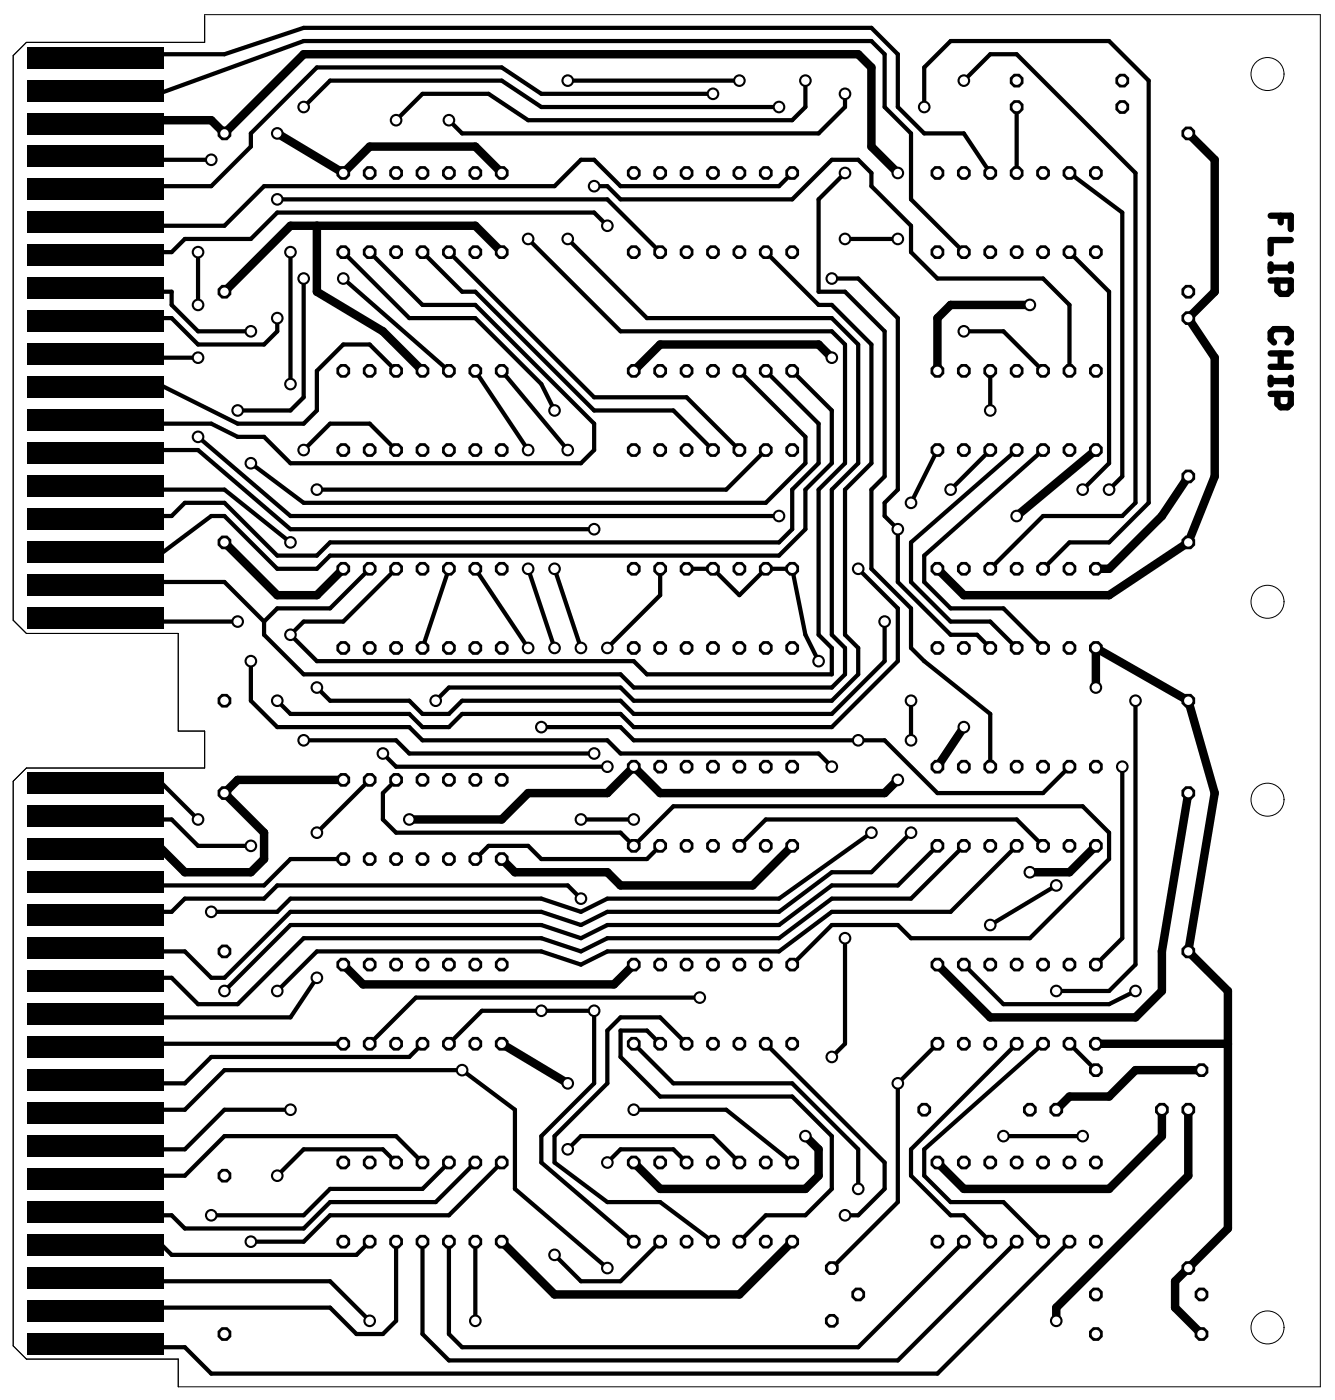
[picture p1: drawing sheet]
<svg xmlns="http://www.w3.org/2000/svg" width="128mm" height="135mm" viewBox="0 0 128 135" stroke-linecap="round" stroke-linejoin="round" font-family="sans-serif">
<g fill="none" stroke="#000" stroke-width=".1">
<path d="M2.5 4.1h17.2v-2.7h107.3v132.1h-109.9v-2.7h-14.6l-1.2-1.2v-54.4l1.2-1.3h17.2v-3.5h-2.6v-9.4h-14.6l-1.2-1.3v-54.4z"/>
<circle cx="121.9" cy="7.1" r="1.59"/>
<circle cx="121.9" cy="57.9" r="1.59"/>
<circle cx="121.9" cy="77" r="1.59"/>
<circle cx="121.9" cy="127.8" r="1.59"/>
</g>
<g fill="#000">
<path d="M2.7 4.5h13.1v2.1h-13.1zM2.7 7.7h13.1v2h-13.1zM2.7 10.9h13.1v2h-13.1zM2.7 14h13.1v2.1h-13.1zM2.7 17.2h13.1v2.1h-13.1zM2.7 20.4h13.1v2h-13.1zM2.7 23.6h13.1v2h-13.1zM2.7 26.7h13.1v2.1h-13.1zM2.7 29.9h13.1v2.1h-13.1zM2.7 33.1h13.1v2h-13.1zM2.7 36.3h13.1v2h-13.1zM2.7 39.4h13.1v2.1h-13.1z"/>
<path d="M2.7 42.6h13.1v2.1h-13.1zM2.7 45.8h13.1v2h-13.1zM2.7 49h13.1v2h-13.1zM2.7 52.1h13.1v2.1h-13.1zM2.7 55.3h13.1v2.1h-13.1zM2.7 58.5h13.1v2h-13.1zM2.7 74.4h13.1v2h-13.1zM2.7 77.5h13.1v2.1h-13.1zM2.7 80.7h13.1v2.1h-13.1zM2.7 83.9h13.1v2h-13.1zM2.7 87.1h13.1v2h-13.1zM2.7 90.2h13.1v2.1h-13.1z"/>
<path d="M2.7 93.4h13.1v2.1h-13.1zM2.7 96.6h13.1v2h-13.1zM2.7 99.8h13.1v2h-13.1zM2.7 102.9h13.1v2.1h-13.1zM2.7 106.1h13.1v2.1h-13.1zM2.7 109.3h13.1v2h-13.1zM2.7 112.5h13.1v2h-13.1zM2.7 115.6h13.1v2.1h-13.1zM2.7 118.8h13.1v2.1h-13.1zM2.7 122h13.1v2h-13.1zM2.7 125.2h13.1v2h-13.1zM2.7 128.3h13.1v2.1h-13.1z"/>
<circle cx="20.3" cy="15.4" r=".61"/>
<circle cx="21.6" cy="12.8" r=".71"/>
<circle cx="26.7" cy="12.8" r=".61"/>
<circle cx="26.7" cy="19.2" r=".61"/>
<circle cx="29.2" cy="10.3" r=".61"/>
<circle cx="33" cy="16.7" r=".71"/>
<circle cx="35.6" cy="16.7" r=".71"/>
<circle cx="38.1" cy="11.6" r=".61"/>
<circle cx="38.1" cy="16.7" r=".71"/>
<circle cx="40.6" cy="16.7" r=".71"/>
<circle cx="43.2" cy="11.6" r=".61"/>
<circle cx="43.2" cy="16.7" r=".71"/>
<circle cx="45.7" cy="16.7" r=".71"/>
<circle cx="48.3" cy="16.7" r=".71"/>
<circle cx="54.6" cy="7.8" r=".61"/>
<circle cx="57.1" cy="17.9" r=".61"/>
<circle cx="61" cy="16.7" r=".71"/>
<circle cx="63.5" cy="16.7" r=".71"/>
<circle cx="66" cy="16.7" r=".71"/>
<circle cx="68.6" cy="9" r=".61"/>
<circle cx="68.6" cy="16.7" r=".71"/>
<circle cx="71.1" cy="7.8" r=".61"/>
<circle cx="71.1" cy="16.7" r=".71"/>
<circle cx="73.7" cy="16.7" r=".71"/>
<circle cx="74.9" cy="10.3" r=".61"/>
<circle cx="76.2" cy="16.7" r=".71"/>
<circle cx="77.5" cy="7.8" r=".61"/>
<circle cx="81.3" cy="16.7" r=".61"/>
<circle cx="81.3" cy="9" r=".61"/>
<circle cx="86.4" cy="16.7" r=".61"/>
<circle cx="88.9" cy="10.3" r=".61"/>
<circle cx="90.2" cy="16.7" r=".71"/>
<circle cx="92.7" cy="7.8" r=".61"/>
<circle cx="92.7" cy="16.7" r=".71"/>
<circle cx="95.3" cy="16.7" r=".71"/>
<circle cx="97.8" cy="7.8" r=".71"/>
<circle cx="97.8" cy="10.3" r=".71"/>
<circle cx="97.8" cy="16.7" r=".71"/>
<circle cx="100.3" cy="16.7" r=".71"/>
<circle cx="102.9" cy="16.7" r=".71"/>
<circle cx="105.4" cy="16.7" r=".71"/>
<circle cx="108" cy="7.8" r=".71"/>
<circle cx="108" cy="10.3" r=".71"/>
<circle cx="114.3" cy="12.8" r=".71"/>
<circle cx="19" cy="24.3" r=".61"/>
<circle cx="19" cy="34.4" r=".61"/>
<circle cx="19" cy="29.4" r=".61"/>
<circle cx="21.6" cy="28.1" r=".71"/>
<circle cx="22.9" cy="39.5" r=".61"/>
<circle cx="24.1" cy="31.9" r=".61"/>
<circle cx="26.7" cy="30.6" r=".61"/>
<circle cx="27.9" cy="37" r=".61"/>
<circle cx="27.9" cy="24.3" r=".61"/>
<circle cx="29.2" cy="26.8" r=".61"/>
<circle cx="33" cy="26.8" r=".61"/>
<circle cx="33" cy="35.7" r=".71"/>
<circle cx="33" cy="24.3" r=".71"/>
<circle cx="35.6" cy="24.3" r=".71"/>
<circle cx="35.6" cy="35.7" r=".71"/>
<circle cx="38.1" cy="24.3" r=".71"/>
<circle cx="38.1" cy="35.7" r=".71"/>
<circle cx="40.6" cy="24.3" r=".71"/>
<circle cx="40.6" cy="35.7" r=".71"/>
<circle cx="43.2" cy="24.3" r=".71"/>
<circle cx="43.2" cy="35.7" r=".71"/>
<circle cx="45.7" cy="35.7" r=".71"/>
<circle cx="45.7" cy="24.3" r=".71"/>
<circle cx="48.3" cy="24.3" r=".71"/>
<circle cx="48.3" cy="35.7" r=".71"/>
<circle cx="50.8" cy="23" r=".61"/>
<circle cx="53.3" cy="39.5" r=".61"/>
<circle cx="54.6" cy="23" r=".61"/>
<circle cx="58.4" cy="21.7" r=".61"/>
<circle cx="61" cy="35.7" r=".71"/>
<circle cx="61" cy="24.3" r=".71"/>
<circle cx="63.5" cy="24.3" r=".71"/>
<circle cx="63.5" cy="35.7" r=".71"/>
<circle cx="66" cy="35.7" r=".71"/>
<circle cx="66" cy="24.3" r=".71"/>
<circle cx="68.6" cy="35.7" r=".71"/>
<circle cx="68.6" cy="24.3" r=".71"/>
<circle cx="71.1" cy="35.7" r=".71"/>
<circle cx="71.1" cy="24.3" r=".71"/>
<circle cx="73.7" cy="35.7" r=".71"/>
<circle cx="73.7" cy="24.3" r=".71"/>
<circle cx="76.2" cy="35.7" r=".71"/>
<circle cx="76.2" cy="24.3" r=".71"/>
<circle cx="80" cy="34.4" r=".61"/>
<circle cx="80" cy="26.8" r=".61"/>
<circle cx="81.3" cy="23" r=".61"/>
<circle cx="86.4" cy="23" r=".61"/>
<circle cx="90.2" cy="24.3" r=".71"/>
<circle cx="90.2" cy="35.7" r=".71"/>
<circle cx="92.7" cy="31.9" r=".61"/>
<circle cx="92.7" cy="35.7" r=".71"/>
<circle cx="92.7" cy="24.3" r=".71"/>
<circle cx="95.2" cy="39.5" r=".61"/>
<circle cx="95.3" cy="24.3" r=".71"/>
<circle cx="95.3" cy="35.7" r=".71"/>
<circle cx="97.8" cy="24.3" r=".71"/>
<circle cx="97.8" cy="35.7" r=".71"/>
<circle cx="99.1" cy="29.4" r=".61"/>
<circle cx="100.3" cy="24.3" r=".71"/>
<circle cx="100.3" cy="35.7" r=".71"/>
<circle cx="102.9" cy="24.3" r=".71"/>
<circle cx="102.9" cy="35.7" r=".71"/>
<circle cx="105.4" cy="35.7" r=".71"/>
<circle cx="105.4" cy="24.3" r=".71"/>
<circle cx="114.3" cy="30.6" r=".71"/>
<circle cx="114.3" cy="28.1" r=".71"/>
<circle cx="19" cy="42.1" r=".61"/>
<circle cx="21.6" cy="52.2" r=".71"/>
<circle cx="22.9" cy="59.8" r=".61"/>
<circle cx="24.1" cy="44.6" r=".61"/>
<circle cx="27.9" cy="52.2" r=".61"/>
<circle cx="29.2" cy="43.3" r=".61"/>
<circle cx="30.5" cy="47.1" r=".61"/>
<circle cx="33" cy="43.3" r=".71"/>
<circle cx="33" cy="54.8" r=".71"/>
<circle cx="35.6" cy="43.3" r=".71"/>
<circle cx="35.6" cy="54.8" r=".71"/>
<circle cx="38.1" cy="43.3" r=".71"/>
<circle cx="38.1" cy="54.8" r=".71"/>
<circle cx="40.6" cy="54.8" r=".71"/>
<circle cx="40.6" cy="43.3" r=".71"/>
<circle cx="43.2" cy="43.3" r=".71"/>
<circle cx="43.2" cy="54.8" r=".71"/>
<circle cx="45.7" cy="43.3" r=".71"/>
<circle cx="45.7" cy="54.8" r=".71"/>
<circle cx="48.3" cy="43.3" r=".71"/>
<circle cx="48.3" cy="54.8" r=".71"/>
<circle cx="50.8" cy="43.3" r=".61"/>
<circle cx="50.8" cy="54.8" r=".61"/>
<circle cx="53.3" cy="54.8" r=".61"/>
<circle cx="54.6" cy="43.3" r=".61"/>
<circle cx="57.1" cy="50.9" r=".61"/>
<circle cx="61" cy="54.8" r=".71"/>
<circle cx="61" cy="43.3" r=".71"/>
<circle cx="63.5" cy="54.8" r=".71"/>
<circle cx="63.5" cy="43.3" r=".71"/>
<circle cx="66" cy="43.3" r=".71"/>
<circle cx="66" cy="54.8" r=".71"/>
<circle cx="68.6" cy="43.3" r=".71"/>
<circle cx="68.6" cy="54.8" r=".71"/>
<circle cx="71.1" cy="43.3" r=".71"/>
<circle cx="71.1" cy="54.8" r=".71"/>
<circle cx="73.7" cy="43.3" r=".71"/>
<circle cx="73.7" cy="54.8" r=".71"/>
<circle cx="74.9" cy="49.7" r=".61"/>
<circle cx="76.2" cy="43.3" r=".71"/>
<circle cx="76.2" cy="54.8" r=".71"/>
<circle cx="82.5" cy="54.8" r=".61"/>
<circle cx="85.1" cy="59.8" r=".61"/>
<circle cx="86.4" cy="50.9" r=".61"/>
<circle cx="87.6" cy="48.4" r=".61"/>
<circle cx="90.2" cy="54.8" r=".71"/>
<circle cx="90.2" cy="43.3" r=".71"/>
<circle cx="91.4" cy="47.1" r=".61"/>
<circle cx="92.7" cy="54.8" r=".71"/>
<circle cx="92.7" cy="43.3" r=".71"/>
<circle cx="95.3" cy="43.3" r=".71"/>
<circle cx="95.3" cy="54.8" r=".71"/>
<circle cx="97.8" cy="49.7" r=".61"/>
<circle cx="97.8" cy="54.8" r=".71"/>
<circle cx="97.8" cy="43.3" r=".71"/>
<circle cx="100.3" cy="54.8" r=".71"/>
<circle cx="100.3" cy="43.3" r=".71"/>
<circle cx="102.9" cy="43.3" r=".71"/>
<circle cx="102.9" cy="54.8" r=".71"/>
<circle cx="104.1" cy="47.1" r=".61"/>
<circle cx="105.4" cy="54.8" r=".71"/>
<circle cx="105.4" cy="43.3" r=".71"/>
<circle cx="106.7" cy="47.1" r=".61"/>
<circle cx="114.3" cy="45.9" r=".71"/>
<circle cx="114.3" cy="52.2" r=".71"/>
<circle cx="19" cy="78.9" r=".61"/>
<circle cx="21.6" cy="76.3" r=".71"/>
<circle cx="21.6" cy="67.5" r=".71"/>
<circle cx="24.1" cy="63.6" r=".61"/>
<circle cx="26.7" cy="67.5" r=".61"/>
<circle cx="27.9" cy="61.1" r=".61"/>
<circle cx="29.2" cy="71.3" r=".61"/>
<circle cx="30.5" cy="66.2" r=".61"/>
<circle cx="33" cy="75.1" r=".71"/>
<circle cx="33" cy="62.4" r=".71"/>
<circle cx="35.6" cy="75.1" r=".71"/>
<circle cx="35.6" cy="62.4" r=".71"/>
<circle cx="36.8" cy="72.5" r=".61"/>
<circle cx="38.1" cy="62.4" r=".71"/>
<circle cx="38.1" cy="75.1" r=".71"/>
<circle cx="39.4" cy="78.9" r=".61"/>
<circle cx="40.6" cy="75.1" r=".71"/>
<circle cx="40.6" cy="62.4" r=".71"/>
<circle cx="41.9" cy="67.5" r=".61"/>
<circle cx="43.2" cy="75.1" r=".71"/>
<circle cx="43.2" cy="62.4" r=".71"/>
<circle cx="45.7" cy="75.1" r=".71"/>
<circle cx="45.7" cy="62.4" r=".71"/>
<circle cx="48.3" cy="75.1" r=".71"/>
<circle cx="48.3" cy="62.4" r=".71"/>
<circle cx="50.8" cy="62.4" r=".61"/>
<circle cx="52.1" cy="70" r=".61"/>
<circle cx="53.3" cy="62.4" r=".61"/>
<circle cx="55.9" cy="78.9" r=".61"/>
<circle cx="55.9" cy="62.4" r=".61"/>
<circle cx="57.1" cy="72.5" r=".61"/>
<circle cx="58.4" cy="73.8" r=".61"/>
<circle cx="58.4" cy="62.4" r=".61"/>
<circle cx="61" cy="78.9" r=".61"/>
<circle cx="61" cy="62.4" r=".71"/>
<circle cx="61" cy="73.8" r=".71"/>
<circle cx="63.5" cy="73.8" r=".71"/>
<circle cx="63.5" cy="62.4" r=".71"/>
<circle cx="66" cy="62.4" r=".71"/>
<circle cx="66" cy="73.8" r=".71"/>
<circle cx="68.6" cy="73.8" r=".71"/>
<circle cx="68.6" cy="62.4" r=".71"/>
<circle cx="71.1" cy="62.4" r=".71"/>
<circle cx="71.1" cy="73.8" r=".71"/>
<circle cx="73.7" cy="73.8" r=".71"/>
<circle cx="73.7" cy="62.4" r=".71"/>
<circle cx="76.2" cy="62.4" r=".71"/>
<circle cx="76.2" cy="73.8" r=".71"/>
<circle cx="78.7" cy="63.6" r=".61"/>
<circle cx="80" cy="73.8" r=".61"/>
<circle cx="82.5" cy="71.3" r=".61"/>
<circle cx="86.4" cy="75.1" r=".61"/>
<circle cx="87.6" cy="67.5" r=".61"/>
<circle cx="87.6" cy="71.3" r=".61"/>
<circle cx="90.2" cy="73.8" r=".71"/>
<circle cx="90.2" cy="62.4" r=".71"/>
<circle cx="92.7" cy="70" r=".61"/>
<circle cx="92.7" cy="62.4" r=".71"/>
<circle cx="92.7" cy="73.8" r=".71"/>
<circle cx="95.3" cy="62.4" r=".71"/>
<circle cx="95.3" cy="73.8" r=".71"/>
<circle cx="97.8" cy="73.8" r=".71"/>
<circle cx="97.8" cy="62.4" r=".71"/>
<circle cx="100.3" cy="73.8" r=".71"/>
<circle cx="100.3" cy="62.4" r=".71"/>
<circle cx="102.9" cy="73.8" r=".71"/>
<circle cx="102.9" cy="62.4" r=".71"/>
<circle cx="105.4" cy="66.2" r=".61"/>
<circle cx="105.4" cy="62.4" r=".71"/>
<circle cx="105.4" cy="73.8" r=".71"/>
<circle cx="107.9" cy="73.8" r=".61"/>
<circle cx="109.2" cy="67.5" r=".61"/>
<circle cx="114.3" cy="67.5" r=".71"/>
<circle cx="114.3" cy="76.3" r=".71"/>
<circle cx="20.3" cy="87.8" r=".61"/>
<circle cx="21.6" cy="95.4" r=".61"/>
<circle cx="21.6" cy="91.6" r=".71"/>
<circle cx="24.1" cy="81.4" r=".61"/>
<circle cx="26.7" cy="95.4" r=".61"/>
<circle cx="30.5" cy="80.2" r=".61"/>
<circle cx="30.5" cy="94.1" r=".61"/>
<circle cx="33" cy="92.9" r=".71"/>
<circle cx="33" cy="82.7" r=".71"/>
<circle cx="35.6" cy="92.9" r=".71"/>
<circle cx="35.6" cy="82.7" r=".71"/>
<circle cx="38.1" cy="92.9" r=".71"/>
<circle cx="38.1" cy="82.7" r=".71"/>
<circle cx="40.6" cy="92.9" r=".71"/>
<circle cx="40.6" cy="82.7" r=".71"/>
<circle cx="43.2" cy="82.7" r=".71"/>
<circle cx="43.2" cy="92.9" r=".71"/>
<circle cx="45.7" cy="82.7" r=".71"/>
<circle cx="45.7" cy="92.9" r=".71"/>
<circle cx="48.3" cy="92.9" r=".71"/>
<circle cx="48.3" cy="82.7" r=".71"/>
<circle cx="52.1" cy="97.3" r=".61"/>
<circle cx="55.9" cy="86.5" r=".61"/>
<circle cx="57.1" cy="97.3" r=".61"/>
<circle cx="61" cy="92.9" r=".71"/>
<circle cx="61" cy="81.4" r=".71"/>
<circle cx="63.5" cy="81.4" r=".71"/>
<circle cx="63.5" cy="92.9" r=".71"/>
<circle cx="66" cy="81.4" r=".71"/>
<circle cx="66" cy="92.9" r=".71"/>
<circle cx="67.3" cy="96" r=".61"/>
<circle cx="68.6" cy="81.4" r=".71"/>
<circle cx="68.6" cy="92.9" r=".71"/>
<circle cx="71.1" cy="92.9" r=".71"/>
<circle cx="71.1" cy="81.4" r=".71"/>
<circle cx="73.7" cy="81.4" r=".71"/>
<circle cx="73.7" cy="92.9" r=".71"/>
<circle cx="76.2" cy="92.9" r=".71"/>
<circle cx="76.2" cy="81.4" r=".71"/>
<circle cx="81.3" cy="90.3" r=".61"/>
<circle cx="83.8" cy="80.2" r=".61"/>
<circle cx="87.6" cy="80.2" r=".61"/>
<circle cx="90.2" cy="92.9" r=".71"/>
<circle cx="90.2" cy="81.4" r=".71"/>
<circle cx="92.7" cy="81.4" r=".71"/>
<circle cx="92.7" cy="92.9" r=".71"/>
<circle cx="95.2" cy="89" r=".61"/>
<circle cx="95.3" cy="81.4" r=".71"/>
<circle cx="95.3" cy="92.9" r=".71"/>
<circle cx="97.8" cy="92.9" r=".71"/>
<circle cx="97.8" cy="81.4" r=".71"/>
<circle cx="99.1" cy="84" r=".61"/>
<circle cx="100.3" cy="92.9" r=".71"/>
<circle cx="100.3" cy="81.4" r=".71"/>
<circle cx="101.6" cy="85.2" r=".61"/>
<circle cx="101.6" cy="95.4" r=".61"/>
<circle cx="102.9" cy="92.9" r=".71"/>
<circle cx="102.9" cy="81.4" r=".71"/>
<circle cx="105.4" cy="81.4" r=".71"/>
<circle cx="105.4" cy="92.9" r=".71"/>
<circle cx="109.2" cy="95.4" r=".61"/>
<circle cx="114.3" cy="91.6" r=".71"/>
<circle cx="20.3" cy="117" r=".61"/>
<circle cx="21.6" cy="113.2" r=".71"/>
<circle cx="24.1" cy="119.5" r=".61"/>
<circle cx="26.7" cy="113.2" r=".61"/>
<circle cx="27.9" cy="106.8" r=".61"/>
<circle cx="33" cy="111.9" r=".71"/>
<circle cx="33" cy="100.5" r=".71"/>
<circle cx="33" cy="119.5" r=".71"/>
<circle cx="35.6" cy="100.5" r=".71"/>
<circle cx="35.6" cy="111.9" r=".71"/>
<circle cx="35.6" cy="119.5" r=".71"/>
<circle cx="38.1" cy="100.5" r=".71"/>
<circle cx="38.1" cy="111.9" r=".71"/>
<circle cx="38.1" cy="119.5" r=".71"/>
<circle cx="40.6" cy="100.5" r=".71"/>
<circle cx="40.6" cy="111.9" r=".71"/>
<circle cx="40.6" cy="119.5" r=".71"/>
<circle cx="43.2" cy="111.9" r=".71"/>
<circle cx="43.2" cy="100.5" r=".71"/>
<circle cx="43.2" cy="119.5" r=".71"/>
<circle cx="44.4" cy="103" r=".61"/>
<circle cx="45.7" cy="111.9" r=".71"/>
<circle cx="45.7" cy="100.5" r=".71"/>
<circle cx="45.7" cy="119.5" r=".71"/>
<circle cx="48.3" cy="100.5" r=".71"/>
<circle cx="48.3" cy="111.9" r=".71"/>
<circle cx="48.3" cy="119.5" r=".71"/>
<circle cx="54.6" cy="104.3" r=".61"/>
<circle cx="54.6" cy="110.6" r=".61"/>
<circle cx="58.4" cy="111.9" r=".61"/>
<circle cx="61" cy="100.5" r=".71"/>
<circle cx="61" cy="111.9" r=".71"/>
<circle cx="61" cy="119.5" r=".71"/>
<circle cx="61" cy="106.8" r=".61"/>
<circle cx="63.5" cy="100.5" r=".71"/>
<circle cx="63.5" cy="111.9" r=".71"/>
<circle cx="63.5" cy="119.5" r=".71"/>
<circle cx="66" cy="100.5" r=".71"/>
<circle cx="66" cy="111.9" r=".71"/>
<circle cx="66" cy="119.5" r=".71"/>
<circle cx="68.6" cy="111.9" r=".71"/>
<circle cx="68.6" cy="100.5" r=".71"/>
<circle cx="68.6" cy="119.5" r=".71"/>
<circle cx="71.1" cy="100.5" r=".71"/>
<circle cx="71.1" cy="111.9" r=".71"/>
<circle cx="71.1" cy="119.5" r=".71"/>
<circle cx="73.7" cy="100.5" r=".71"/>
<circle cx="73.7" cy="111.9" r=".71"/>
<circle cx="73.7" cy="119.5" r=".71"/>
<circle cx="76.2" cy="100.5" r=".71"/>
<circle cx="76.2" cy="111.9" r=".71"/>
<circle cx="76.2" cy="119.5" r=".71"/>
<circle cx="77.5" cy="109.4" r=".61"/>
<circle cx="80" cy="101.7" r=".61"/>
<circle cx="81.3" cy="117" r=".61"/>
<circle cx="82.5" cy="114.4" r=".61"/>
<circle cx="86.4" cy="104.3" r=".61"/>
<circle cx="88.9" cy="106.8" r=".71"/>
<circle cx="90.2" cy="111.9" r=".71"/>
<circle cx="90.2" cy="100.5" r=".71"/>
<circle cx="90.2" cy="119.5" r=".71"/>
<circle cx="92.7" cy="100.5" r=".71"/>
<circle cx="92.7" cy="111.9" r=".71"/>
<circle cx="92.7" cy="119.5" r=".71"/>
<circle cx="95.2" cy="111.9" r=".71"/>
<circle cx="95.2" cy="100.5" r=".71"/>
<circle cx="95.2" cy="119.5" r=".71"/>
<circle cx="96.5" cy="109.4" r=".61"/>
<circle cx="97.8" cy="100.5" r=".71"/>
<circle cx="97.8" cy="111.9" r=".71"/>
<circle cx="97.8" cy="119.5" r=".71"/>
<circle cx="99.1" cy="106.8" r=".71"/>
<circle cx="100.3" cy="100.5" r=".71"/>
<circle cx="100.3" cy="111.9" r=".71"/>
<circle cx="100.3" cy="119.5" r=".71"/>
<circle cx="101.6" cy="106.8" r=".71"/>
<circle cx="102.9" cy="111.9" r=".71"/>
<circle cx="102.9" cy="100.5" r=".71"/>
<circle cx="102.9" cy="119.5" r=".71"/>
<circle cx="104.1" cy="109.4" r=".61"/>
<circle cx="105.4" cy="111.9" r=".71"/>
<circle cx="105.4" cy="100.5" r=".71"/>
<circle cx="105.4" cy="103" r=".71"/>
<circle cx="105.4" cy="119.5" r=".71"/>
<circle cx="111.8" cy="106.8" r=".71"/>
<circle cx="114.3" cy="106.8" r=".71"/>
<circle cx="115.6" cy="103" r=".71"/>
<circle cx="21.6" cy="128.4" r=".71"/>
<circle cx="35.6" cy="127.1" r=".61"/>
<circle cx="45.7" cy="127.1" r=".61"/>
<circle cx="53.3" cy="120.8" r=".61"/>
<circle cx="58.4" cy="122.1" r=".61"/>
<circle cx="80" cy="122.1" r=".71"/>
<circle cx="80" cy="127.1" r=".71"/>
<circle cx="82.5" cy="124.6" r=".71"/>
<circle cx="101.6" cy="127.1" r=".61"/>
<circle cx="105.4" cy="128.4" r=".71"/>
<circle cx="105.4" cy="124.6" r=".71"/>
<circle cx="114.3" cy="122.1" r=".71"/>
<circle cx="115.6" cy="128.4" r=".71"/>
<circle cx="115.6" cy="124.6" r=".71"/>
</g>
<g fill="none" stroke="#000" stroke-width=".61">
<path d="M122.2 20.8h2v1.3M122.2 27h2v1l-.4 .3h-.6l-.3-.3v-1M122.2 37.9h2v1l-.4 .3h-.6l-.3-.3v-1M122.2 25.4v.7M122.2 36.4v.6M122.2 25.8h2M122.2 34h2M122.2 35.3h2M122.2 36.7h2M122.5 33l-.3-.4v-.6l.3-.3h1.3l.4 .3v.6l-.4 .4M123.2 20.8v.6M123.2 34v1.3"/>
<path d="M124.2 25.4v.7M124.2 36.4v.6M124.2 23.1h-2v1.3"/>
</g>
<g fill="none" stroke="#000" stroke-width=".81">
<path d="M9.2 11.9l1-.3h10.1l1.3 1.2 7.6-7.6h53.4l1.2 1.3v7.6l2.6 2.6M26.7 12.8l6.3 3.9 2.6-2.6h10.1l2.6 2.6M114.3 12.8l2.5 2.6v12.7l-2.5 2.5 2.5 3.8v11.5l-2.5 6.3-7.6 5.1h-14l-2.5-2.5M30.5 21.7v6.4l6.3 3.8 3.8 3.8M48.3 24.3l-2.6-2.6h-17.8l-6.3 6.4M80 34.4l-1.3-1.2h-15.2l-2.5 2.5M99.1 29.4h-7.7l-1.2 1.2v5.1M21.6 52.2l5.1 5.1h3.8l2.5-2.5M105.4 43.3l-7.6 6.4M114.3 45.9l-2.5 3.8-5.1 5.1h-1.3M33 75.1h-10.1l-1.3 1.2 3.8 3.9v2.5l-1.3 1.3h-6.3l-2.6-2.6h-5l-1 .3M86.4 75.1l-1.3 1.2h-21.6l-2.5-2.5-2.6 2.5h-7.6l-2.5 2.6h-8.9"/>
<path d="M92.7 70l-2.5 3.8M105.4 66.2v-3.8l8.9 5.1 2.5 8.8-2.5 15.3 3.8 3.8v22.9l-5.1 5v2.6l2.6 2.5M114.3 76.3l-2.5 15.3v3.8l-2.6 2.5h-13.9l-5.1-5M33 92.9l1.9 1.9h24.2l1.9-1.9M76.2 81.4l-3.8 3.8h-12.7l-1.3-1.2h-8.9l-1.2-1.3M105.4 81.4l-2.5 2.6h-3.8M48.3 119.5l5 5.1h17.8l5.1-5.1M48.3 100.5l6.3 3.8M77.5 109.4l1.2 1.2v2.6l-1.2 1.2h-14l-2.5-2.5M105.4 100.5h12.7M111.8 106.8v2.6l-5.1 5h-14l-2.5-2.5M114.3 106.8v6.4l-12.7 12.7v1.2"/>
<path d="M115.6 103h-6.4l-2.5 2.6h-3.8l-1.3 1.2M10.2 125.9l-1 .3"/>
</g>
<g fill="none" stroke="#000" stroke-width=".41">
<path d="M9.2 8.7l1 .3h5l14-5h54.6l1.3 1.2v5.1l2.5 2.5v6.4l5.1 5.1M9.2 5.5l1-.3h11.4l7.6-2.5h54.6l2.6 2.5v5.1l2.5 2.5h3.8l2.6 3.9M9.2 15.1l1 .3h10.1M26.7 19.2h31.7l5.1 5.1M29.2 10.3l2.6-2.5h16.5l3.8 2.5h22.8M54.6 7.8h16.5M57.2 17.9h1.2l1.3 1.3h16.5l3.8-3.8h2.6l1.2 1.3v1.2l3.8 3.8v2.6l2.6 2.5h10.1l2.6 2.6v6.3M68.6 9h-16.5l-3.8-2.5h-17.8l-6.4 6.3v1.3l-3.8 3.8h-11l-.1 .3M76.2 16.7l-1.3 1.2h-15.2l-2.5-2.5h-1.3l-2.6 2.5h-27.9l-3.8 3.8h-11.4l-1-.3M77.5 7.8v2.5l-1.3 1.3h-25.4l-3.8-2.6h-6.4l-2.5 2.6M81.3 16.7l-2.6 2.5v8.9h2.6l3.8 3.8v14l-1.3 1.2v7.7l3.8 3.8v3.8l1.3 1.2 6.4 5.1v5.1M81.3 9v1.3l-2.6 2.5h-34.2l-1.3-1.2"/>
<path d="M88.9 10.3v-3.8l2.5-2.5h15.3l3.8 3.8v40.6l-3.8 3.8h-3.8l-2.6 2.6M92.7 7.8l2.6-2.6h2.5l11.4 11.5v31.7l-1.2 1.3h-7.7l-5 5.1M97.8 10.3v6.4M102.9 16.7l5.1 3.8v25.4l-1.3 1.2M9.2 27.8l.1 .3h7.2v1.3l2.6 2.5h5M9.2 34.1v.3h9.9M19.1 24.3v5.1M26.7 30.6v1.3l-1.3 1.3h-6.3l-2.6-2.6h-7.2l-.1 .3M27.9 24.3v12.7M29.2 26.8v11.4l-1.3 1.3h-5M33 24.3l6.4 6.3h6.3l6.4 6.4 1.2 2.5M33 26.8l10.2 8.9"/>
<path d="M35.6 24.3l5 5.1h5.1l11.5 11.4v2.5l-1.3 1.3h-28l-2.5-2.5h-2.5l-2.6-1.3h-11l-.1-.3M38.1 35.7l-2.5-2.5h-2.6l-2.5 2.5v3.8l-1.3 1.3h-6.3l-7.7-3.8h-5.9l-.1 .3M40.6 24.3l3.9 3.8h1.2l11.5 11.4h7.6l3.8 3.8M43.2 24.3l14 13.9h8.8l5.1 5.1M45.7 35.7l5.1 7.6M48.3 35.7l6.3 7.6M50.8 23l8.9 8.9h20.3l1.3 1.3v11.4l-2.6 2.5v14l1.3 1.3v2.5h-17.8l-1.2-1.3h-30.5l-2.6-2.5 1.3-1.3h3.8l5.1-5M54.6 23l7.6 7.6h17.8l2.6 2.6v11.4l-2.6 2.5v14l1.3 1.3v2.5l-1.3 1.3h-19l-1.3-1.3h-30.5l-3.8-3.8v-1.3M58.4 21.7l-1.2-1.2h-30.5l-2.6 2.5h-6.3l-1.3 1.3h-7.2l-.1 .3M71.1 35.7l6.4 6.4v2.5l-3.8 3.8h-44.5l-5.1-3.8M73.7 24.3l5 5.1h1.3l3.8 3.8v11.4l-2.5 2.5v14l1.3 1.3v2.5l-2.6 2.6h-19l-1.3-1.3h-16.5l-1.3 1.3M73.7 35.7l5 5.1v3.8l-2.5 2.5v3.8l-1.3 1.3h-43.1l-1.3 1.3h-3.8l-5.1-5.1h-3.8l-1.3 1.3h-6.3l-1 .3"/>
<path d="M76.2 35.7l3.8 3.8v5.1l-2.5 2.5v3.8l-2.6 2.6h-43.1l-1.3 1.3h-3.8l-5.1-5.1h-1.3l-5.1 3.8h-5l-1-.3M80 26.8h2.6l3.8 3.8v16.5l-1.3 1.3v1.3l1.3 1.2v5.1l5 5.1h2.6l1.3 1.3M81.3 23h5.1M92.7 31.9h3.8l3.8 3.8M95.3 35.7v3.8M102.9 24.3l3.8 3.8v16.5l-2.6 2.5M9.2 59.5l1 .3h12.7M9.2 43.6l1-.3h8.9l8.8 7.6h29.3M9.2 46.8l1 .3h11.4l6.3 5.1M9.2 56.3l1-.3h11.4l3.8 3.8M19.1 42.1l8.8 7.6h47M29.2 43.3l2.6-2.5h3.8l2.5 2.5"/>
<path d="M35.6 54.8l-3.8 3.8h-5.1l-1.3 1.2M43.2 54.8l-2.6 7.6M45.7 54.8l5.1 7.6M50.8 54.8l2.5 7.6M53.3 54.8l2.6 7.6M63.5 54.8v2.5l-5.1 5.1M66 54.8h2.6l2.5 2.5 2.6-2.5h2.5l1.3 6.3 1.2 2.5M73.7 43.3l-3.8 3.8h-39.4M82.6 54.8l3.8 3.8v5l-6.4 6.4h-19l-1.3-1.3h-15.2l-1.3 1.3h-2.6l-1.2-1.3h-11.5l-1.2-1.2M85.1 59.8v3.8l-5.1 5.1h-19l-1.3-1.2h-15.2l-1.3 1.2h-2.6l-1.2-1.2h-7.6l-1.3-1.3M90.2 43.3l-2.6 5.1M95.3 43.3l-3.9 3.8"/>
<path d="M97.8 43.3l-10.2 8.9v3.8l3.8 3.8h3.9l2.5 2.6M100.3 43.3l-11.4 10.2v2.5l2.5 2.6h5.1l3.8 3.8M9.2 75.4l.1-.3h5.9l3.9 3.8M9.2 78.6l.1 .3h7.2l2.6 2.5h5M24.1 63.6v3.9l2.6 2.5h12.7l1.2 1.3h17.8l1.3 1.2h19l1.3 1.3M29.2 71.3h8.9l1.3 1.2h17.8M35.6 75.1l-5.1 5.1M36.8 72.5l1.3 1.3h20.3M38.1 75.1l-1.3 1.2v2.6l1.3 1.3h21.6l1.3 1.2 3.8-3.8h39.3l2.6 2.6v2.5l-7.6 7.6h-11.5l-1.2-1.3h-6.4l-3.8 3.9M52.1 70h7.6l1.3 1.3h24.1l5.1 5h10.1l2.6-2.5M55.9 78.9h5.1M87.6 67.5v3.8"/>
<path d="M108 73.8v16.5l-2.6 2.6M109.2 67.5v25.4l-2.5 2.5h-5.1M30.5 94.1l-2.6 3.8h-17.7l-1-.3M33 82.7h-5.1l-2.5 2.5h-15.2l-1-.3M55.9 86.5l-1.3-1.3h-27.9l-1.3 1.3h-7.6l-1.3 1.3h-6.3l-1 .3M63.5 81.4l-1.3 1.3h-10.1l-1.3-1.3h-3.8l-1.3 1.3M67.3 96h-27.3l-4.4 4.5M71.1 81.4l2.6-2.5h24.1l2.5 2.5M81.3 90.3v10.2l-1.3 1.2M83.8 80.2l-8.9 6.3h-16.5l-2.5 1.3-3.8-1.3h-24.2l-1.2 1.3h-6.4M87.6 80.2l-3.8 3.8h-3.8l-5.1 3.8h-16.5l-2.5 1.2-3.8-1.2h-24.2l-6.3 6.3h-1.3l-2.5-2.5h-7.6l-1-.3M90.2 81.4l-3.8 3.8h-6.4l-5.1 3.8h-16.5l-2.5 1.3-3.8-1.3h-24.2l-6.3 6.4"/>
<path d="M92.7 81.4l-5.1 5.1h-7.6l-5.1 3.8h-16.5l-2.5 1.3-3.8-1.3h-22.9l-6.3 6.4h-3.8l-2.6-2.6h-6.3l-1 .3M92.7 92.9l3.8 3.8h10.2l2.5-1.3M97.8 81.4l-6.4 6.4h-11.4l-5.1 3.8h-16.5l-2.5 1.3-3.8-1.3h-21.6l-3.8 3.8M101.6 85.2l-6.3 3.8M9.2 107.1l1-.3h7.6l3.8-3.8h22.9l5 3.8v7.6l8.9 7.7M27.9 106.8h-6.3l-3.8 3.8h-7.6l-1-.3M33 100.5h-22.8l-1 .3M35.6 119.5l-1.3 1.3h-17.8l-1.3-1.3h-3.8l-.3 .3h-1.9M38.1 111.9l-1.3-1.3h-7.6l-2.5 2.6M38.1 119.5v7.6l-1.3 1.3h-2.5l-2.5-2.5h-21.6M40.6 100.5l-1.2 1.2h-19.1l-2.5 2.6h-7.6l-1-.3M40.6 111.9l-2.5-2.5h-16.5l-3.8 3.8h-6.4l-2.2 .3"/>
<path d="M40.6 119.5v8.9l2.6 2.6h43.2l11.4-11.5M43.2 100.5l3.2-3.2h10.8v7l-5.1 5.1v2.5l8.9 7.6M43.2 111.9l-2.6 2.5h-8.8l-2.6 2.6h-8.9M43.2 119.5v8.9l1.3 1.3h38.1l10.1-10.2M45.7 111.9l-3.8 3.8h-10.1l-2.6 2.6h-11.4l-1.3-1.3h-6.3l-1-.3M45.7 119.5v7.6M48.3 111.9l-5.1 5.1h-11.4l-2.6 2.5h-5.1M54.6 110.6l1.3-1.2h12.7l2.5 2.5M58.4 111.9l1.3-1.3h5.1l1.2 1.3M61 100.5l3.8 3.8h11.4l6.4 6.3v3.8M61 106.8h8.9l6.3 5.1M63.5 100.5l-1.3-1.3h-2.5v2.5l3.8 3.9h12.7l3.8 3.8v5l-2.5 2.6h-3.8l-2.6 2.5"/>
<path d="M63.5 119.5l-3.8 3.8h-3.8l-2.6-2.5M66 100.5l-2.5-2.6h-3.8l-1.3 1.3v5.1l-5.1 5.1v2.5l5.1 3.8h5.1l5.1 3.8M73.7 100.5l11.4 11.4v2.5l-2.5 2.6h-1.3M90.2 100.5l-3.8 3.8v11.4l-6.4 6.4M96.5 109.4h7.6M97.8 100.5l-10.2 10.1v2.6l3.8 3.8h1.3l2.6 2.5M100.3 100.5l-11.4 10.1v2.6l2.5 2.5h5.1l3.8 3.8M102.9 119.5l-12.7 12.7h-69.9l-2.5-2.5h-7.6l-.4-.4-.6 .1M102.9 100.5l2.5 2.5M9.2 123l1 .3h21.6l3.8 3.8"/>
</g>
<g fill="#fff">
<circle cx="105.4" cy="54.8" r=".41"/>
<circle cx="102.9" cy="54.8" r=".41"/>
<circle cx="90.2" cy="54.8" r=".41"/>
<circle cx="90.2" cy="62.4" r=".41"/>
<circle cx="100.3" cy="54.8" r=".41"/>
<circle cx="97.8" cy="54.8" r=".41"/>
<circle cx="92.7" cy="54.8" r=".41"/>
<circle cx="95.2" cy="54.8" r=".41"/>
<circle cx="92.7" cy="62.4" r=".41"/>
<circle cx="95.2" cy="62.4" r=".41"/>
<circle cx="97.8" cy="62.4" r=".41"/>
<circle cx="100.3" cy="62.4" r=".41"/>
<circle cx="102.9" cy="62.4" r=".41"/>
<circle cx="105.4" cy="62.4" r=".41"/>
<circle cx="105.4" cy="35.7" r=".41"/>
<circle cx="102.9" cy="35.7" r=".41"/>
<circle cx="90.2" cy="35.7" r=".41"/>
<circle cx="90.2" cy="43.3" r=".41"/>
<circle cx="100.3" cy="35.7" r=".41"/>
<circle cx="97.8" cy="35.7" r=".41"/>
<circle cx="92.7" cy="35.7" r=".41"/>
<circle cx="95.2" cy="35.7" r=".41"/>
<circle cx="92.7" cy="43.3" r=".41"/>
<circle cx="95.2" cy="43.3" r=".41"/>
<circle cx="97.8" cy="43.3" r=".41"/>
<circle cx="100.3" cy="43.3" r=".41"/>
<circle cx="102.9" cy="43.3" r=".41"/>
<circle cx="105.4" cy="43.3" r=".41"/>
<circle cx="48.3" cy="16.7" r=".41"/>
<circle cx="45.7" cy="16.7" r=".41"/>
<circle cx="33" cy="16.7" r=".41"/>
<circle cx="33" cy="24.3" r=".41"/>
<circle cx="43.2" cy="16.7" r=".41"/>
<circle cx="40.6" cy="16.7" r=".41"/>
<circle cx="35.6" cy="16.7" r=".41"/>
<circle cx="38.1" cy="16.7" r=".41"/>
<circle cx="35.6" cy="24.3" r=".41"/>
<circle cx="38.1" cy="24.3" r=".41"/>
<circle cx="40.6" cy="24.3" r=".41"/>
<circle cx="43.2" cy="24.3" r=".41"/>
<circle cx="45.7" cy="24.3" r=".41"/>
<circle cx="48.3" cy="24.3" r=".41"/>
<circle cx="76.2" cy="35.7" r=".41"/>
<circle cx="73.7" cy="35.7" r=".41"/>
<circle cx="61" cy="35.7" r=".41"/>
<circle cx="61" cy="43.3" r=".41"/>
<circle cx="71.1" cy="35.7" r=".41"/>
<circle cx="68.6" cy="35.7" r=".41"/>
<circle cx="63.5" cy="35.7" r=".41"/>
<circle cx="66" cy="35.7" r=".41"/>
<circle cx="63.5" cy="43.3" r=".41"/>
<circle cx="66" cy="43.3" r=".41"/>
<circle cx="68.6" cy="43.3" r=".41"/>
<circle cx="71.1" cy="43.3" r=".41"/>
<circle cx="73.7" cy="43.3" r=".41"/>
<circle cx="76.2" cy="43.3" r=".41"/>
<circle cx="105.4" cy="16.7" r=".41"/>
<circle cx="102.9" cy="16.7" r=".41"/>
<circle cx="90.2" cy="16.7" r=".41"/>
<circle cx="90.2" cy="24.3" r=".41"/>
<circle cx="100.3" cy="16.7" r=".41"/>
<circle cx="97.8" cy="16.7" r=".41"/>
<circle cx="92.7" cy="16.7" r=".41"/>
<circle cx="95.2" cy="16.7" r=".41"/>
<circle cx="92.7" cy="24.3" r=".41"/>
<circle cx="95.2" cy="24.3" r=".41"/>
<circle cx="97.8" cy="24.3" r=".41"/>
<circle cx="100.3" cy="24.3" r=".41"/>
<circle cx="102.9" cy="24.3" r=".41"/>
<circle cx="105.4" cy="24.3" r=".41"/>
<circle cx="76.2" cy="16.7" r=".41"/>
<circle cx="73.7" cy="16.7" r=".41"/>
<circle cx="61" cy="16.7" r=".41"/>
<circle cx="61" cy="24.3" r=".41"/>
<circle cx="71.1" cy="16.7" r=".41"/>
<circle cx="68.6" cy="16.7" r=".41"/>
<circle cx="63.5" cy="16.7" r=".41"/>
<circle cx="66" cy="16.7" r=".41"/>
<circle cx="63.5" cy="24.3" r=".41"/>
<circle cx="66" cy="24.3" r=".41"/>
<circle cx="68.6" cy="24.3" r=".41"/>
<circle cx="71.1" cy="24.3" r=".41"/>
<circle cx="73.7" cy="24.3" r=".41"/>
<circle cx="76.2" cy="24.3" r=".41"/>
<circle cx="97.8" cy="7.8" r=".41"/>
<circle cx="107.9" cy="7.8" r=".41"/>
<circle cx="97.8" cy="10.3" r=".41"/>
<circle cx="107.9" cy="10.3" r=".41"/>
<circle cx="48.3" cy="35.7" r=".41"/>
<circle cx="45.7" cy="35.7" r=".41"/>
<circle cx="33" cy="35.7" r=".41"/>
<circle cx="33" cy="43.3" r=".41"/>
<circle cx="43.2" cy="35.7" r=".41"/>
<circle cx="40.6" cy="35.7" r=".41"/>
<circle cx="35.6" cy="35.7" r=".41"/>
<circle cx="38.1" cy="35.7" r=".41"/>
<circle cx="35.6" cy="43.3" r=".41"/>
<circle cx="38.1" cy="43.3" r=".41"/>
<circle cx="40.6" cy="43.3" r=".41"/>
<circle cx="43.2" cy="43.3" r=".41"/>
<circle cx="45.7" cy="43.3" r=".41"/>
<circle cx="48.3" cy="43.3" r=".41"/>
<circle cx="48.3" cy="111.9" r=".41"/>
<circle cx="45.7" cy="111.9" r=".41"/>
<circle cx="33" cy="111.9" r=".41"/>
<circle cx="33" cy="119.5" r=".41"/>
<circle cx="43.2" cy="111.9" r=".41"/>
<circle cx="40.6" cy="111.9" r=".41"/>
<circle cx="35.6" cy="111.9" r=".41"/>
<circle cx="38.1" cy="111.9" r=".41"/>
<circle cx="35.6" cy="119.5" r=".41"/>
<circle cx="38.1" cy="119.5" r=".41"/>
<circle cx="40.6" cy="119.5" r=".41"/>
<circle cx="43.2" cy="119.5" r=".41"/>
<circle cx="45.7" cy="119.5" r=".41"/>
<circle cx="48.3" cy="119.5" r=".41"/>
<circle cx="105.4" cy="111.9" r=".41"/>
<circle cx="102.9" cy="111.9" r=".41"/>
<circle cx="90.2" cy="111.9" r=".41"/>
<circle cx="90.2" cy="119.5" r=".41"/>
<circle cx="100.3" cy="111.9" r=".41"/>
<circle cx="97.8" cy="111.9" r=".41"/>
<circle cx="92.7" cy="111.9" r=".41"/>
<circle cx="95.2" cy="111.9" r=".41"/>
<circle cx="92.7" cy="119.5" r=".41"/>
<circle cx="95.2" cy="119.5" r=".41"/>
<circle cx="97.8" cy="119.5" r=".41"/>
<circle cx="100.3" cy="119.5" r=".41"/>
<circle cx="102.9" cy="119.5" r=".41"/>
<circle cx="105.4" cy="119.5" r=".41"/>
<circle cx="105.4" cy="92.9" r=".41"/>
<circle cx="102.9" cy="92.9" r=".41"/>
<circle cx="90.2" cy="92.9" r=".41"/>
<circle cx="90.2" cy="100.5" r=".41"/>
<circle cx="100.3" cy="92.9" r=".41"/>
<circle cx="97.8" cy="92.9" r=".41"/>
<circle cx="92.7" cy="92.9" r=".41"/>
<circle cx="95.2" cy="92.9" r=".41"/>
<circle cx="92.7" cy="100.5" r=".41"/>
<circle cx="95.2" cy="100.5" r=".41"/>
<circle cx="97.8" cy="100.5" r=".41"/>
<circle cx="100.3" cy="100.5" r=".41"/>
<circle cx="102.9" cy="100.5" r=".41"/>
<circle cx="105.4" cy="100.5" r=".41"/>
<circle cx="76.2" cy="111.9" r=".41"/>
<circle cx="73.7" cy="111.9" r=".41"/>
<circle cx="61" cy="111.9" r=".41"/>
<circle cx="61" cy="119.5" r=".41"/>
<circle cx="71.1" cy="111.9" r=".41"/>
<circle cx="68.6" cy="111.9" r=".41"/>
<circle cx="63.5" cy="111.9" r=".41"/>
<circle cx="66" cy="111.9" r=".41"/>
<circle cx="63.5" cy="119.5" r=".41"/>
<circle cx="66" cy="119.5" r=".41"/>
<circle cx="68.6" cy="119.5" r=".41"/>
<circle cx="71.1" cy="119.5" r=".41"/>
<circle cx="73.7" cy="119.5" r=".41"/>
<circle cx="76.2" cy="119.5" r=".41"/>
<circle cx="76.2" cy="92.9" r=".41"/>
<circle cx="73.7" cy="92.9" r=".41"/>
<circle cx="61" cy="92.9" r=".41"/>
<circle cx="61" cy="100.5" r=".41"/>
<circle cx="71.1" cy="92.9" r=".41"/>
<circle cx="68.6" cy="92.9" r=".41"/>
<circle cx="63.5" cy="92.9" r=".41"/>
<circle cx="66" cy="92.9" r=".41"/>
<circle cx="63.5" cy="100.5" r=".41"/>
<circle cx="66" cy="100.5" r=".41"/>
<circle cx="68.6" cy="100.5" r=".41"/>
<circle cx="71.1" cy="100.5" r=".41"/>
<circle cx="73.7" cy="100.5" r=".41"/>
<circle cx="76.2" cy="100.5" r=".41"/>
<circle cx="105.4" cy="128.4" r=".41"/>
<circle cx="115.6" cy="128.4" r=".41"/>
<circle cx="105.4" cy="103" r=".41"/>
<circle cx="115.6" cy="103" r=".41"/>
<circle cx="80" cy="127.1" r=".41"/>
<circle cx="82.5" cy="124.6" r=".41"/>
<circle cx="80" cy="122.1" r=".41"/>
<circle cx="48.3" cy="92.9" r=".41"/>
<circle cx="45.7" cy="92.9" r=".41"/>
<circle cx="33" cy="92.9" r=".41"/>
<circle cx="33" cy="100.5" r=".41"/>
<circle cx="43.2" cy="92.9" r=".41"/>
<circle cx="40.6" cy="92.9" r=".41"/>
<circle cx="35.6" cy="92.9" r=".41"/>
<circle cx="38.1" cy="92.9" r=".41"/>
<circle cx="35.6" cy="100.5" r=".41"/>
<circle cx="38.1" cy="100.5" r=".41"/>
<circle cx="40.6" cy="100.5" r=".41"/>
<circle cx="43.2" cy="100.5" r=".41"/>
<circle cx="45.7" cy="100.5" r=".41"/>
<circle cx="48.3" cy="100.5" r=".41"/>
<circle cx="105.4" cy="73.8" r=".41"/>
<circle cx="102.9" cy="73.8" r=".41"/>
<circle cx="90.2" cy="73.8" r=".41"/>
<circle cx="90.2" cy="81.4" r=".41"/>
<circle cx="100.3" cy="73.8" r=".41"/>
<circle cx="97.8" cy="73.8" r=".41"/>
<circle cx="92.7" cy="73.8" r=".41"/>
<circle cx="95.2" cy="73.8" r=".41"/>
<circle cx="92.7" cy="81.4" r=".41"/>
<circle cx="95.2" cy="81.4" r=".41"/>
<circle cx="97.8" cy="81.4" r=".41"/>
<circle cx="100.3" cy="81.4" r=".41"/>
<circle cx="102.9" cy="81.4" r=".41"/>
<circle cx="105.4" cy="81.4" r=".41"/>
<circle cx="76.2" cy="73.8" r=".41"/>
<circle cx="73.7" cy="73.8" r=".41"/>
<circle cx="61" cy="73.8" r=".41"/>
<circle cx="61" cy="81.4" r=".41"/>
<circle cx="71.1" cy="73.8" r=".41"/>
<circle cx="68.6" cy="73.8" r=".41"/>
<circle cx="63.5" cy="73.8" r=".41"/>
<circle cx="66" cy="73.8" r=".41"/>
<circle cx="63.5" cy="81.4" r=".41"/>
<circle cx="66" cy="81.4" r=".41"/>
<circle cx="68.6" cy="81.4" r=".41"/>
<circle cx="71.1" cy="81.4" r=".41"/>
<circle cx="73.7" cy="81.4" r=".41"/>
<circle cx="76.2" cy="81.4" r=".41"/>
<circle cx="48.3" cy="54.8" r=".41"/>
<circle cx="45.7" cy="54.8" r=".41"/>
<circle cx="33" cy="54.8" r=".41"/>
<circle cx="33" cy="62.4" r=".41"/>
<circle cx="43.2" cy="54.8" r=".41"/>
<circle cx="40.6" cy="54.8" r=".41"/>
<circle cx="35.6" cy="54.8" r=".41"/>
<circle cx="38.1" cy="54.8" r=".41"/>
<circle cx="35.6" cy="62.4" r=".41"/>
<circle cx="38.1" cy="62.4" r=".41"/>
<circle cx="40.6" cy="62.4" r=".41"/>
<circle cx="43.2" cy="62.4" r=".41"/>
<circle cx="45.7" cy="62.4" r=".41"/>
<circle cx="48.3" cy="62.4" r=".41"/>
<circle cx="76.2" cy="54.8" r=".41"/>
<circle cx="73.7" cy="54.8" r=".41"/>
<circle cx="61" cy="54.8" r=".41"/>
<circle cx="61" cy="62.4" r=".41"/>
<circle cx="71.1" cy="54.8" r=".41"/>
<circle cx="68.6" cy="54.8" r=".41"/>
<circle cx="63.5" cy="54.8" r=".41"/>
<circle cx="66" cy="54.8" r=".41"/>
<circle cx="63.5" cy="62.4" r=".41"/>
<circle cx="66" cy="62.4" r=".41"/>
<circle cx="68.6" cy="62.4" r=".41"/>
<circle cx="71.1" cy="62.4" r=".41"/>
<circle cx="73.7" cy="62.4" r=".41"/>
<circle cx="76.2" cy="62.4" r=".41"/>
<circle cx="48.3" cy="75.1" r=".41"/>
<circle cx="45.7" cy="75.1" r=".41"/>
<circle cx="33" cy="75.1" r=".41"/>
<circle cx="33" cy="82.7" r=".41"/>
<circle cx="43.2" cy="75.1" r=".41"/>
<circle cx="40.6" cy="75.1" r=".41"/>
<circle cx="35.6" cy="75.1" r=".41"/>
<circle cx="38.1" cy="75.1" r=".41"/>
<circle cx="35.6" cy="82.7" r=".41"/>
<circle cx="38.1" cy="82.7" r=".41"/>
<circle cx="40.6" cy="82.7" r=".41"/>
<circle cx="43.2" cy="82.7" r=".41"/>
<circle cx="45.7" cy="82.7" r=".41"/>
<circle cx="48.3" cy="82.7" r=".41"/>
<circle cx="21.6" cy="128.4" r=".41"/>
<circle cx="21.6" cy="113.2" r=".41"/>
<circle cx="21.6" cy="91.6" r=".41"/>
<circle cx="21.6" cy="76.3" r=".41"/>
<circle cx="21.6" cy="67.5" r=".41"/>
<circle cx="21.6" cy="52.2" r=".41"/>
<circle cx="21.6" cy="28.1" r=".41"/>
<circle cx="21.6" cy="12.8" r=".41"/>
<circle cx="114.3" cy="28.1" r=".41"/>
<circle cx="114.3" cy="12.8" r=".41"/>
<circle cx="114.3" cy="67.5" r=".41"/>
<circle cx="114.3" cy="52.2" r=".41"/>
<circle cx="114.3" cy="91.6" r=".41"/>
<circle cx="114.3" cy="76.3" r=".41"/>
<circle cx="114.3" cy="122.1" r=".41"/>
<circle cx="114.3" cy="106.8" r=".41"/>
<circle cx="99.1" cy="106.8" r=".41"/>
<circle cx="88.9" cy="106.8" r=".41"/>
<circle cx="111.8" cy="106.8" r=".41"/>
<circle cx="101.6" cy="106.8" r=".41"/>
<circle cx="115.6" cy="124.6" r=".41"/>
<circle cx="105.4" cy="124.6" r=".41"/>
<circle cx="114.3" cy="45.9" r=".41"/>
<circle cx="114.3" cy="30.6" r=".41"/>
<circle cx="101.6" cy="127.1" r=".41"/>
<circle cx="77.5" cy="109.4" r=".41"/>
<circle cx="39.4" cy="78.9" r=".41"/>
<circle cx="86.4" cy="75.1" r=".41"/>
<circle cx="92.7" cy="70" r=".41"/>
<circle cx="26.7" cy="12.8" r=".41"/>
<circle cx="86.4" cy="16.7" r=".41"/>
<circle cx="80" cy="34.4" r=".41"/>
<circle cx="99.1" cy="29.4" r=".41"/>
<circle cx="54.6" cy="104.3" r=".41"/>
<circle cx="99.1" cy="84" r=".41"/>
<circle cx="105.4" cy="66.2" r=".41"/>
<circle cx="97.8" cy="49.7" r=".41"/>
<circle cx="38.1" cy="11.6" r=".41"/>
<circle cx="29.2" cy="26.8" r=".41"/>
<circle cx="22.9" cy="39.5" r=".41"/>
<circle cx="77.5" cy="7.8" r=".41"/>
<circle cx="92.7" cy="7.8" r=".41"/>
<circle cx="50.8" cy="23" r=".41"/>
<circle cx="22.9" cy="59.8" r=".41"/>
<circle cx="27.9" cy="61.1" r=".41"/>
<circle cx="74.9" cy="49.7" r=".41"/>
<circle cx="43.2" cy="11.6" r=".41"/>
<circle cx="19" cy="42.1" r=".41"/>
<circle cx="81.3" cy="9" r=".41"/>
<circle cx="88.9" cy="10.3" r=".41"/>
<circle cx="80" cy="26.8" r=".41"/>
<circle cx="86.4" cy="50.9" r=".41"/>
<circle cx="57.1" cy="50.9" r=".41"/>
<circle cx="92.7" cy="31.9" r=".41"/>
<circle cx="24.1" cy="44.6" r=".41"/>
<circle cx="26.7" cy="30.6" r=".41"/>
<circle cx="95.2" cy="39.5" r=".41"/>
<circle cx="91.4" cy="47.1" r=".41"/>
<circle cx="54.6" cy="7.8" r=".41"/>
<circle cx="71.1" cy="7.8" r=".41"/>
<circle cx="87.6" cy="80.2" r=".41"/>
<circle cx="81.3" cy="16.7" r=".41"/>
<circle cx="41.9" cy="67.5" r=".41"/>
<circle cx="68.6" cy="9" r=".41"/>
<circle cx="19" cy="34.4" r=".41"/>
<circle cx="27.9" cy="52.2" r=".41"/>
<circle cx="30.5" cy="47.1" r=".41"/>
<circle cx="54.6" cy="23" r=".41"/>
<circle cx="87.6" cy="71.3" r=".41"/>
<circle cx="87.6" cy="67.5" r=".41"/>
<circle cx="106.7" cy="47.1" r=".41"/>
<circle cx="74.9" cy="10.3" r=".41"/>
<circle cx="29.2" cy="10.3" r=".41"/>
<circle cx="104.1" cy="47.1" r=".41"/>
<circle cx="109.2" cy="67.5" r=".41"/>
<circle cx="101.6" cy="95.4" r=".41"/>
<circle cx="67.3" cy="96" r=".41"/>
<circle cx="24.1" cy="31.9" r=".41"/>
<circle cx="58.4" cy="21.7" r=".41"/>
<circle cx="57.1" cy="17.9" r=".41"/>
<circle cx="26.7" cy="67.5" r=".41"/>
<circle cx="82.5" cy="54.8" r=".41"/>
<circle cx="19" cy="78.9" r=".41"/>
<circle cx="30.5" cy="66.2" r=".41"/>
<circle cx="85.1" cy="59.8" r=".41"/>
<circle cx="19" cy="24.3" r=".41"/>
<circle cx="19" cy="29.4" r=".41"/>
<circle cx="20.3" cy="15.4" r=".41"/>
<circle cx="26.7" cy="19.2" r=".41"/>
<circle cx="27.9" cy="24.3" r=".41"/>
<circle cx="27.9" cy="37" r=".41"/>
<circle cx="87.6" cy="48.4" r=".41"/>
<circle cx="50.8" cy="43.3" r=".41"/>
<circle cx="86.4" cy="23" r=".41"/>
<circle cx="33" cy="26.8" r=".41"/>
<circle cx="81.3" cy="23" r=".41"/>
<circle cx="29.2" cy="43.3" r=".41"/>
<circle cx="96.5" cy="109.4" r=".41"/>
<circle cx="104.1" cy="109.4" r=".41"/>
<circle cx="55.9" cy="62.4" r=".41"/>
<circle cx="109.2" cy="95.4" r=".41"/>
<circle cx="53.3" cy="54.8" r=".41"/>
<circle cx="54.6" cy="43.3" r=".41"/>
<circle cx="20.3" cy="117" r=".41"/>
<circle cx="80" cy="101.7" r=".41"/>
<circle cx="50.8" cy="54.8" r=".41"/>
<circle cx="81.3" cy="90.3" r=".41"/>
<circle cx="53.3" cy="62.4" r=".41"/>
<circle cx="81.3" cy="117" r=".41"/>
<circle cx="45.7" cy="127.1" r=".41"/>
<circle cx="35.6" cy="127.1" r=".41"/>
<circle cx="24.1" cy="119.5" r=".41"/>
<circle cx="58.4" cy="111.9" r=".41"/>
<circle cx="53.3" cy="120.8" r=".41"/>
<circle cx="54.6" cy="110.6" r=".41"/>
<circle cx="26.7" cy="113.2" r=".41"/>
<circle cx="82.5" cy="114.4" r=".41"/>
<circle cx="27.9" cy="106.8" r=".41"/>
<circle cx="61" cy="106.8" r=".41"/>
<circle cx="24.1" cy="63.6" r=".41"/>
<circle cx="107.9" cy="73.8" r=".41"/>
<circle cx="80" cy="73.8" r=".41"/>
<circle cx="86.4" cy="104.3" r=".41"/>
<circle cx="58.4" cy="122.1" r=".41"/>
<circle cx="82.5" cy="71.3" r=".41"/>
<circle cx="44.4" cy="103" r=".41"/>
<circle cx="52.1" cy="70" r=".41"/>
<circle cx="50.8" cy="62.4" r=".41"/>
<circle cx="26.7" cy="95.4" r=".41"/>
<circle cx="61" cy="78.9" r=".41"/>
<circle cx="55.9" cy="78.9" r=".41"/>
<circle cx="55.9" cy="86.5" r=".41"/>
<circle cx="24.1" cy="81.4" r=".41"/>
<circle cx="101.6" cy="85.2" r=".41"/>
<circle cx="52.1" cy="97.3" r=".41"/>
<circle cx="95.2" cy="89" r=".41"/>
<circle cx="57.1" cy="97.3" r=".41"/>
<circle cx="30.5" cy="94.1" r=".41"/>
<circle cx="21.6" cy="95.4" r=".41"/>
<circle cx="20.3" cy="87.8" r=".41"/>
<circle cx="83.8" cy="80.2" r=".41"/>
<circle cx="29.2" cy="71.3" r=".41"/>
<circle cx="57.1" cy="72.5" r=".41"/>
<circle cx="58.4" cy="62.4" r=".41"/>
<circle cx="58.4" cy="73.8" r=".41"/>
<circle cx="36.8" cy="72.5" r=".41"/>
<circle cx="78.7" cy="63.6" r=".41"/>
<circle cx="30.5" cy="80.2" r=".41"/>
<circle cx="53.3" cy="39.5" r=".41"/>
</g>
</svg>
